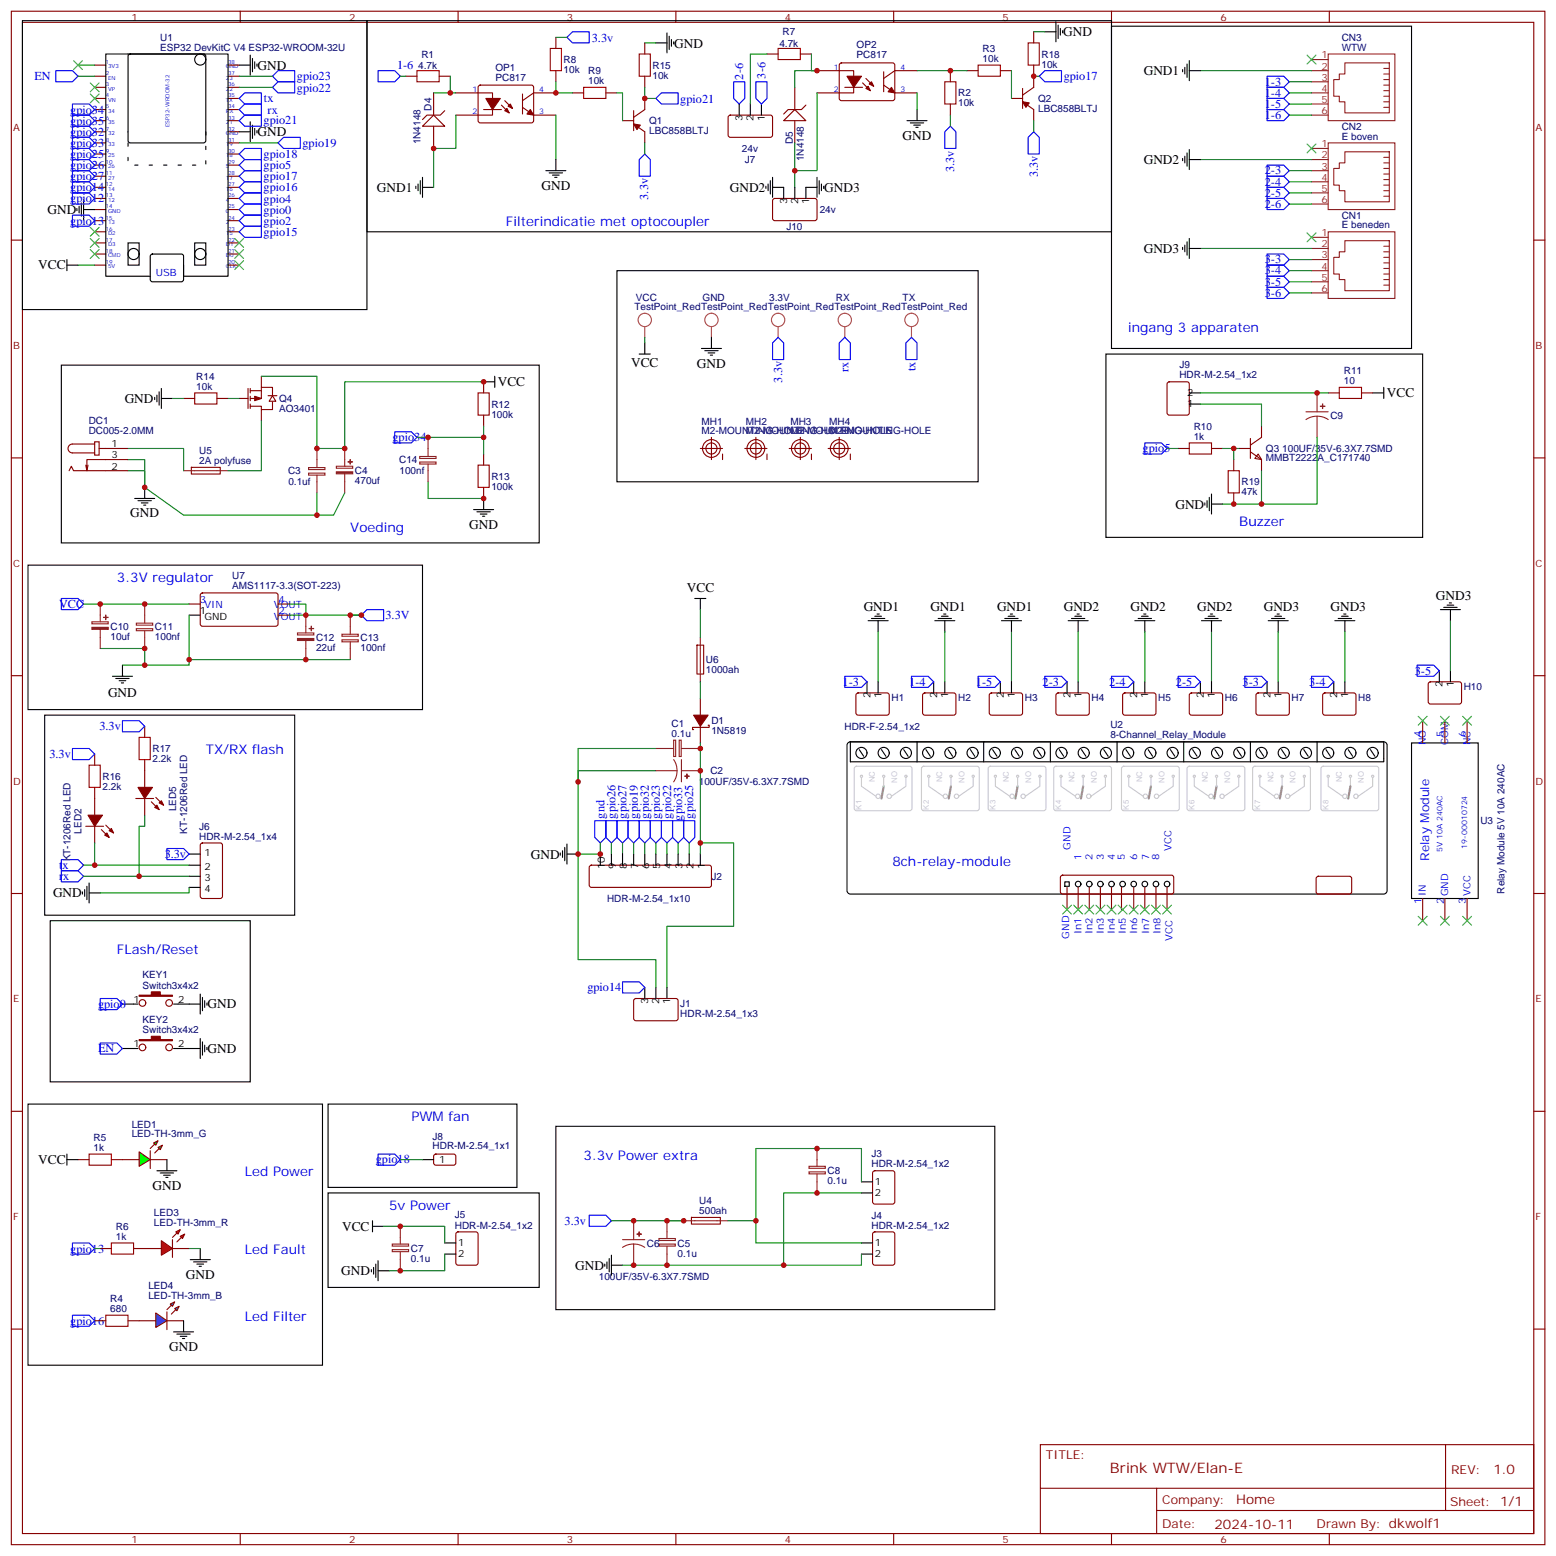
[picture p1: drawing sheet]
<svg xmlns="http://www.w3.org/2000/svg" width="494mm" height="494mm" viewBox="0 0 494 494" stroke-linecap="round" stroke-linejoin="round" font-family="sans-serif">
<defs><g id="words">
<text font-size="4.6" fill="#800" x="352.4" y="467.7">Brink WTW/Elan-E</text>
<g font-size="4.2">
<text x="337.5" y="11.6">GND</text>
<text x="214" y="15.1">GND</text>
<text x="81.7" y="22.2">GND</text>
<text x="363.1" y="23.8">GND1</text>
<text x="81.7" y="43.3">GND</text>
<text x="286.5" y="44.4">GND</text>
<text x="363.1" y="52.1">GND2</text>
<text x="119.7" y="61">GND1</text>
<text x="171.9" y="60.3">GND</text>
<text x="231.7" y="61">GND2</text>
<text x="261.7" y="61">GND3</text>
<text x="15.1" y="68">GND</text>
<text x="363.1" y="80.3">GND3</text>
<text x="12.2" y="85.6">VCC</text>
<text x="200.3" y="116.4">VCC</text>
<text x="221.3" y="116.7">GND</text>
<text x="158" y="122.6">VCC</text>
<text x="39.6" y="128">GND</text>
<text x="440.3" y="126.2">VCC</text>
<text x="373.1" y="161.5">GND</text>
<text x="41.3" y="164.3">GND</text>
<text x="148.9" y="167.9">GND</text>
<text x="218.1" y="187.9">VCC</text>
<text x="455.9" y="190.4">GND3</text>
<text x="274.2" y="193.9">GND1</text>
<text x="295.3" y="193.9">GND1</text>
<text x="316.5" y="193.9">GND1</text>
<text x="337.7" y="193.9">GND2</text>
<text x="358.8" y="193.9">GND2</text>
<text x="380" y="193.9">GND2</text>
<text x="401.2" y="193.9">GND3</text>
<text x="422.3" y="193.9">GND3</text>
<text x="34.3" y="221.4">GND</text>
<text x="168.5" y="272.6">GND</text>
<text x="16.8" y="284.9">GND</text>
<text x="65.9" y="320.2">GND</text>
<text x="65.9" y="334.3">GND</text>
<text x="12.2" y="369.5">VCC</text>
<text x="48.4" y="377.8">GND</text>
<text x="108.6" y="390.8">VCC</text>
<text x="59" y="406">GND</text>
<text x="108.3" y="404.8">GND</text>
<text x="182.6" y="403.1">GND</text>
<text x="53.7" y="428.9">GND</text>
</g>
<g font-size="4.2" fill="#00f">
<text x="160.6" y="71.8">Filterindicatie met optocoupler</text>
<text x="358.1" y="105.3">ingang 3 apparaten</text>
<text x="393.4" y="167.1">Buzzer</text>
<text x="111.2" y="168.8">Voeding</text>
<text x="37.1" y="184.7">3.3V regulator</text>
<text x="65.3" y="239.4">TX/RX flash</text>
<text x="283.3" y="274.9">8ch-relay-module</text>
<text x="37.1" y="302.9">FLash/Reset</text>
<text x="130.6" y="355.8">PWM fan</text>
<text x="185.3" y="368.2">3.3v Power extra</text>
<text x="77.7" y="373.5">Led Power</text>
<text x="123.5" y="384">5v Power</text>
<text x="77.7" y="398.1">Led Fault</text>
<text x="77.7" y="419.3">Led Filter</text>
</g>
<g font-size="4.2" fill="#800">
<text x="474.1" y="467.9">1.0</text>
<text x="392.4" y="477.5">Home</text>
<text x="385.5" y="485.3">2024-10-11</text>
</g>
<g font-size="3.9" fill="#00f">
<text x="187.9" y="13.2">3.3v</text>
<text x="126.1" y="21.9">1-6</text>
<text x="10.9" y="25.5">EN</text>
<text x="94.3" y="25.4">gpio23</text>
<text x="94.3" y="29.1">gpio22</text>
<text x="235.9" y="25.3" transform="rotate(-90 235.9 25.3)">2-6</text>
<text x="243" y="24.9" transform="rotate(-90 243 24.9)">3-6</text>
<text x="337.7" y="25.5">gpio17</text>
<text x="401.5" y="27.2">1-3</text>
<text x="83.8" y="32.5">tx</text>
<text x="216" y="32.6">gpio21</text>
<text x="401.5" y="30.7">1-4</text>
<text x="401.5" y="34.2">1-5</text>
<text x="22.3" y="39.6">gpio35</text>
<text x="22.3" y="36">gpio34</text>
<text x="83.7" y="39.5">gpio21</text>
<text x="85" y="36.1">rx</text>
<text x="401.5" y="37.8">1-6</text>
<text x="22.3" y="43.1">gpio32</text>
<text x="22.3" y="46.6">gpio33</text>
<text x="96" y="46.6">gpio19</text>
<text x="22.3" y="53.7">gpio26</text>
<text x="22.3" y="50.2">gpio25</text>
<text x="83.7" y="50.1">gpio18</text>
<text x="83.7" y="53.6">gpio5</text>
<text x="22.3" y="57.2">gpio27</text>
<text x="83.7" y="57.1">gpio17</text>
<text x="302.9" y="54.7" transform="rotate(-90 302.9 54.7)">3.3v</text>
<text x="329.4" y="56.2" transform="rotate(-90 329.4 56.2)">3.3v</text>
<text x="401.5" y="55.4">2-3</text>
<text x="401.5" y="58.9">2-4</text>
<text x="22.3" y="60.7">gpio14</text>
<text x="22.3" y="64.3">gpio12</text>
<text x="83.7" y="60.7">gpio16</text>
<text x="83.7" y="64.4">gpio4</text>
<text x="205.8" y="63.4" transform="rotate(-90 205.8 63.4)">3.3v</text>
<text x="401.5" y="62.5">2-5</text>
<text x="401.5" y="66">2-6</text>
<text x="22.3" y="71.3">gpio13</text>
<text x="83.7" y="67.9">gpio0</text>
<text x="83.7" y="71.4">gpio2</text>
<text x="83.7" y="74.9">gpio15</text>
<text x="401.5" y="83.6">3-3</text>
<text x="401.5" y="87.1">3-4</text>
<text x="401.5" y="90.7">3-5</text>
<text x="401.5" y="94.2">3-6</text>
<text x="269.3" y="118" transform="rotate(-90 269.3 118)">rx</text>
<text x="290.6" y="117.8" transform="rotate(-90 290.6 117.8)">tx</text>
<text x="248.3" y="121.5" transform="rotate(-90 248.3 121.5)">3.3v</text>
<text x="124.6" y="140.1">gpio34</text>
<text x="362.7" y="143.6">gpio5</text>
<text x="18.8" y="193">VCC</text>
<text x="122.4" y="196.6">3.3V</text>
<text x="449.2" y="214.2">3-5</text>
<text x="267.5" y="217.7">1-3</text>
<text x="288.6" y="217.7">1-4</text>
<text x="309.8" y="217.7">1-5</text>
<text x="331" y="217.7">2-3</text>
<text x="352.1" y="217.7">2-4</text>
<text x="373.3" y="217.7">2-5</text>
<text x="394.5" y="217.7">3-3</text>
<text x="415.6" y="217.7">3-4</text>
<text x="31.6" y="231.8">3.3v</text>
<text x="15.7" y="240.6">3.3v</text>
<text x="191.9" y="259.9" transform="rotate(-90 191.9 259.9)">gnd</text>
<text x="195.4" y="259.9" transform="rotate(-90 195.4 259.9)">gpio26</text>
<text x="198.9" y="259.9" transform="rotate(-90 198.9 259.9)">gpio27</text>
<text x="202.5" y="259.9" transform="rotate(-90 202.5 259.9)">gpio19</text>
<text x="206" y="259.9" transform="rotate(-90 206 259.9)">gpio32</text>
<text x="209.5" y="259.9" transform="rotate(-90 209.5 259.9)">gpio23</text>
<text x="213" y="259.9" transform="rotate(-90 213 259.9)">gpio22</text>
<text x="216.5" y="260.5" transform="rotate(-90 216.5 260.5)">gpio33</text>
<text x="220.1" y="259.9" transform="rotate(-90 220.1 259.9)">gpio25</text>
<text x="18.8" y="275.9">tx</text>
<text x="52.3" y="272.4">3.3v</text>
<text x="453.7" y="273.3" transform="rotate(-90 453.7 273.3)">Relay Module</text>
<text x="18.8" y="279.5">rx</text>
<text x="186.5" y="314.7">gpio14</text>
<text x="31.1" y="320">gpio0</text>
<text x="31.1" y="334.1">EN</text>
<text x="119.3" y="369.4">gpio18</text>
<text x="179.2" y="388.8">3.3v</text>
<text x="22.3" y="397.7">gpio13</text>
<text x="22.3" y="420.5">gpio16</text>
</g>
<g font-size="3.9" fill="#800">
<text x="332" y="463.2">TITLE:</text>
<text x="460.7" y="467.9">REV:</text>
<text x="368.9" y="477.4">Company:</text>
<text x="460.3" y="478">Sheet: 1/1</text>
<text x="368.9" y="485.1">Date:</text>
<text x="418" y="485.2">Drawn By: dkwolf1</text>
</g>
<g font-size="3.2" fill="#800">
<text x="41.7" y="6.6">1</text>
<text x="110.8" y="6.6">2</text>
<text x="180" y="6.6">3</text>
<text x="249.1" y="6.6">4</text>
<text x="318.3" y="6.6">5</text>
<text x="387.4" y="6.6">6</text>
<text x="4.1" y="41.7">A</text>
<text x="487.4" y="41.7">A</text>
<text x="4.1" y="110.8">B</text>
<text x="487.4" y="110.8">B</text>
<text x="4.1" y="180">C</text>
<text x="487.4" y="180">C</text>
<text x="4.1" y="249.1">D</text>
<text x="487.4" y="249.1">D</text>
<text x="4.1" y="318.2">E</text>
<text x="487.4" y="318.2">E</text>
<text x="4.1" y="387.4">F</text>
<text x="487.4" y="387.4">F</text>
<text x="41.7" y="489.9">1</text>
<text x="110.8" y="489.9">2</text>
<text x="180" y="489.9">3</text>
<text x="249.1" y="489.9">4</text>
<text x="318.3" y="489.9">5</text>
<text x="387.4" y="489.9">6</text>
</g>
<g font-size="3.2" fill="#000080">
<text x="248.4" y="11.2">R7</text>
<text x="50.9" y="16.1">ESP32 DevKitC V4 ESP32-WROOM-32U</text>
<text x="50.9" y="12.9">U1</text>
<text x="247.4" y="14.8">4.7k</text>
<text x="271.9" y="15.4">OP2</text>
<text x="311.9" y="16.4">R3</text>
<text x="425.9" y="16.1">WTW</text>
<text x="425.9" y="13">CN3</text>
<text x="132.8" y="21.8">4.7k</text>
<text x="133.8" y="18.3">R1</text>
<text x="157.3" y="22.4">OP1</text>
<text x="178.9" y="23.3">10k</text>
<text x="178.9" y="20.1">R8</text>
<text x="186.7" y="23.5">R9</text>
<text x="207.2" y="21.8">R15</text>
<text x="271.9" y="18.6">PC817</text>
<text x="311.9" y="19.6">10k</text>
<text x="330.6" y="21.4">10k</text>
<text x="330.6" y="18.3">R18</text>
<text x="157.3" y="25.6">PC817</text>
<text x="186.7" y="26.7">10k</text>
<text x="207.2" y="25">10k</text>
<text x="137" y="35.1" transform="rotate(-90 137 35.1)">D4</text>
<text x="304.2" y="33.8">10k</text>
<text x="304.2" y="30.6">R2</text>
<text x="329.6" y="35.6">LBC858BLTJ</text>
<text x="329.6" y="32.4">Q2</text>
<text x="206.1" y="39.5">Q1</text>
<text x="425.9" y="41.2">CN2</text>
<text x="133.5" y="45.8" transform="rotate(-90 133.5 45.8)">1N4148</text>
<text x="206.1" y="42.7">LBC858BLTJ</text>
<text x="251.7" y="45.7" transform="rotate(-90 251.7 45.7)">D5</text>
<text x="425.9" y="44.3">E boven</text>
<text x="235.5" y="48.3">24v</text>
<text x="236.5" y="51.8">J7</text>
<text x="255.2" y="51.1" transform="rotate(-90 255.2 51.1)">1N4148</text>
<text x="260.2" y="67.7">24v</text>
<text x="425.9" y="69.5">CN1</text>
<text x="249.7" y="73">J10</text>
<text x="425.9" y="72.5">E beneden</text>
<text x="201.9" y="95.5">VCC</text>
<text x="223" y="95.5">GND</text>
<text x="244.2" y="95.5">3.3V</text>
<text x="265.4" y="95.5">RX</text>
<text x="286.5" y="95.5">TX</text>
<text x="201.4" y="98.4">TestPoint_RedTestPoint_RedTestPoint_RedTestPoint_RedTestPoint_Red</text>
<text x="374.4" y="116.9">J9</text>
<text x="426.6" y="118.7">R11</text>
<text x="62.3" y="123.7">10k</text>
<text x="62.3" y="120.5">R14</text>
<text x="374.4" y="120.2">HDR-M-2.54_1x2</text>
<text x="426.6" y="121.9">10</text>
<text x="88.6" y="130.8">AO3401</text>
<text x="88.6" y="127.7">Q4</text>
<text x="156" y="129.4">R12</text>
<text x="28.2" y="137.7">DC005-2.0MM</text>
<text x="28.2" y="134.5">DC1</text>
<text x="156" y="132.6">100k</text>
<text x="222.7" y="137.8">M2-MOUNTING-HOLE</text>
<text x="222.7" y="134.9">MH1</text>
<text x="236.8" y="137.8">M2-MOUNTING-HOLE</text>
<text x="236.8" y="134.9">MH2</text>
<text x="250.9" y="137.8">M2-MOUNTING-HOLE</text>
<text x="250.9" y="134.9">MH3</text>
<text x="263.3" y="137.8">M2-MOUNTING-HOLE</text>
<text x="263.3" y="134.9">MH4</text>
<text x="379" y="136.4">R10</text>
<text x="422.3" y="132.9">C9</text>
<text x="379" y="139.6">1k</text>
<text x="401.9" y="143.6">Q3</text>
<text x="407.1" y="143.5">100UF/35V-6.3X7.7SMD</text>
<text x="63.2" y="147.3">2A polyfuse</text>
<text x="63.2" y="144.1">U5</text>
<text x="126.7" y="147">C14</text>
<text x="401.9" y="146.5">MMBT2222A_C171740</text>
<text x="91.5" y="150.6">C3</text>
<text x="91.6" y="154.1">0.1uf</text>
<text x="112.7" y="153.8">470uf</text>
<text x="112.7" y="150.6">C4</text>
<text x="126.8" y="150.6">100nf</text>
<text x="156" y="155.6">100k</text>
<text x="156" y="152.3">R13</text>
<text x="394.1" y="154.1">R19</text>
<text x="394.1" y="157.3">47k</text>
<text x="73.7" y="183.9">U7</text>
<text x="73.7" y="187">AMS1117-3.3(SOT-223)</text>
<text x="35.1" y="203.2">10uf</text>
<text x="35.1" y="200">C10</text>
<text x="49.2" y="203.1">100nf</text>
<text x="49.2" y="200">C11</text>
<text x="100.3" y="203.5">C12</text>
<text x="114.4" y="203.5">C13</text>
<text x="100.3" y="206.7">22uf</text>
<text x="114.4" y="206.7">100nf</text>
<text x="224.1" y="213.7">1000ah</text>
<text x="224.1" y="210.6">U6</text>
<text x="464.7" y="219">H10</text>
<text x="283" y="222.5">H1</text>
<text x="304.2" y="222.5">H2</text>
<text x="325.3" y="222.5">H3</text>
<text x="346.5" y="222.5">H4</text>
<text x="367.7" y="222.5">H5</text>
<text x="388.8" y="222.5">H6</text>
<text x="410" y="222.5">H7</text>
<text x="431.2" y="222.5">H8</text>
<text x="213.2" y="233.9">0.1u</text>
<text x="213.2" y="230.8">C1</text>
<text x="225.8" y="233.1">1N5819</text>
<text x="225.8" y="230">D1</text>
<text x="268.1" y="231.6">HDR-F-2.54_1x2</text>
<text x="352.5" y="231.3">U2</text>
<text x="48.4" y="238.8">R17</text>
<text x="352.5" y="234.5">8-Channel_Relay_Module</text>
<text x="48.4" y="242">2.2k</text>
<text x="225.5" y="245.8">C2</text>
<text x="32.5" y="250.8">2.2k</text>
<text x="32.5" y="247.6">R16</text>
<text x="221.8" y="249.4">100UF/35V-6.3X7.7SMD</text>
<text x="55.9" y="257.6" transform="rotate(-90 55.9 257.6)">LED5</text>
<text x="63.2" y="263.4">J6</text>
<text x="470" y="261.7">U3</text>
<text x="25.9" y="264.7" transform="rotate(-90 25.9 264.7)">LED2</text>
<text x="59.4" y="264.6" transform="rotate(-90 59.4 264.6)">KT-1206Red LED</text>
<text x="63.2" y="266.6">HDR-M-2.54_1x4</text>
<text x="22.4" y="273.5" transform="rotate(-90 22.4 273.5)">KT-1206Red LED</text>
<text x="225.9" y="279.4">J2</text>
<text x="192.7" y="286.5">HDR-M-2.54_1x10</text>
<text x="477.6" y="283.7" transform="rotate(-90 477.6 283.7)">Relay Module 5V 10A 240AC</text>
<text x="45.3" y="310.6">KEY1</text>
<text x="45.3" y="313.8">Switch3x4x2</text>
<text x="216" y="322.8">HDR-M-2.54_1x3</text>
<text x="216" y="319.5">J1</text>
<text x="45.3" y="327.9">Switch3x4x2</text>
<text x="45.3" y="324.7">KEY2</text>
<text x="41.8" y="358">LED1</text>
<text x="29.7" y="365.3">1k</text>
<text x="29.7" y="362.2">R5</text>
<text x="41.8" y="361.1">LED-TH-3mm_G</text>
<text x="137.3" y="364.9">HDR-M-2.54_1x1</text>
<text x="137.3" y="361.8">J8</text>
<text x="276.7" y="370.6">HDR-M-2.54_1x2</text>
<text x="276.7" y="367.5">J3</text>
<text x="262.7" y="376">0.1u</text>
<text x="262.7" y="372.9">C8</text>
<text x="222" y="382.3">U4</text>
<text x="48.9" y="389.3">LED-TH-3mm_R</text>
<text x="48.9" y="386.2">LED3</text>
<text x="144.4" y="386.8">J5</text>
<text x="222" y="385.4">500ah</text>
<text x="276.7" y="386.9">J4</text>
<text x="36.8" y="393.6">1k</text>
<text x="36.8" y="390.4">R6</text>
<text x="144.4" y="390">HDR-M-2.54_1x2</text>
<text x="205.4" y="395.8">C6</text>
<text x="215.1" y="395.8">C5</text>
<text x="276.7" y="390">HDR-M-2.54_1x2</text>
<text x="130.4" y="400.7">0.1u</text>
<text x="130.4" y="397.5">C7</text>
<text x="215.1" y="398.9">0.1u</text>
<text x="190.1" y="406.3">100UF/35V-6.3X7.7SMD</text>
<text x="35" y="413.3">R4</text>
<text x="47.1" y="412.3">LED-TH-3mm_B</text>
<text x="47.1" y="409.1">LED4</text>
<text x="35" y="416.5">680</text>
</g>
<g font-size="3.2" fill="#8d2323">
<text x="419.5" y="18.6">1</text>
<text x="419.5" y="22.1">2</text>
<text x="419.5" y="25.6">3</text>
<text x="419.5" y="29.1">4</text>
<text x="419.5" y="32.7">5</text>
<text x="419.5" y="36.2">6</text>
<text x="419.5" y="46.8">1</text>
<text x="419.5" y="50.3">2</text>
<text x="419.5" y="53.8">3</text>
<text x="419.5" y="57.4">4</text>
<text x="419.5" y="60.9">5</text>
<text x="419.5" y="64.4">6</text>
<text x="419.5" y="75">1</text>
<text x="419.5" y="78.5">2</text>
<text x="419.5" y="82.1">3</text>
<text x="419.5" y="85.6">4</text>
<text x="419.5" y="89.1">5</text>
<text x="419.5" y="92.6">6</text>
</g>
<g font-size="3.2">
<text x="235.7" y="38.3" transform="rotate(-90 235.7 38.3)">3</text>
<text x="239.3" y="38.3" transform="rotate(-90 239.3 38.3)">2</text>
<text x="242.8" y="38.3" transform="rotate(-90 242.8 38.3)">1</text>
<text x="249.8" y="64.8" transform="rotate(-90 249.8 64.8)">3</text>
<text x="253.4" y="64.8" transform="rotate(-90 253.4 64.8)">2</text>
<text x="256.9" y="64.8" transform="rotate(-90 256.9 64.8)">1</text>
<text x="376.8" y="125.8">2</text>
<text x="376.8" y="129.3">1</text>
<text x="35.3" y="142">1</text>
<text x="35.3" y="145.6">3</text>
<text x="35.3" y="149.1">2</text>
<text x="63.4" y="194.9">1</text>
<text x="64.9" y="196.7">GND</text>
<text x="276.3" y="221.8" transform="rotate(-90 276.3 221.8)">2</text>
<text x="279.8" y="221.8" transform="rotate(-90 279.8 221.8)">1</text>
<text x="297.5" y="221.8" transform="rotate(-90 297.5 221.8)">2</text>
<text x="301" y="221.8" transform="rotate(-90 301 221.8)">1</text>
<text x="318.6" y="221.8" transform="rotate(-90 318.6 221.8)">2</text>
<text x="322.2" y="221.8" transform="rotate(-90 322.2 221.8)">1</text>
<text x="339.8" y="221.8" transform="rotate(-90 339.8 221.8)">2</text>
<text x="343.3" y="221.8" transform="rotate(-90 343.3 221.8)">1</text>
<text x="361" y="221.8" transform="rotate(-90 361 221.8)">2</text>
<text x="364.5" y="221.8" transform="rotate(-90 364.5 221.8)">1</text>
<text x="382.1" y="221.8" transform="rotate(-90 382.1 221.8)">2</text>
<text x="385.7" y="221.8" transform="rotate(-90 385.7 221.8)">1</text>
<text x="403.3" y="221.8" transform="rotate(-90 403.3 221.8)">2</text>
<text x="406.8" y="221.8" transform="rotate(-90 406.8 221.8)">1</text>
<text x="424.5" y="221.8" transform="rotate(-90 424.5 221.8)">2</text>
<text x="428" y="221.8" transform="rotate(-90 428 221.8)">1</text>
<text x="458" y="218.2" transform="rotate(-90 458 218.2)">2</text>
<text x="461.5" y="218.2" transform="rotate(-90 461.5 218.2)">1</text>
<text x="64.9" y="271.9">1</text>
<text x="192" y="276" transform="rotate(-90 192 276)">10</text>
<text x="195.5" y="276" transform="rotate(-90 195.5 276)">9</text>
<text x="199" y="276" transform="rotate(-90 199 276)">8</text>
<text x="202.6" y="276" transform="rotate(-90 202.6 276)">7</text>
<text x="206.1" y="276" transform="rotate(-90 206.1 276)">6</text>
<text x="209.6" y="276" transform="rotate(-90 209.6 276)">5</text>
<text x="213.1" y="276" transform="rotate(-90 213.1 276)">4</text>
<text x="216.7" y="276" transform="rotate(-90 216.7 276)">3</text>
<text x="220.2" y="276" transform="rotate(-90 220.2 276)">2</text>
<text x="223.7" y="276" transform="rotate(-90 223.7 276)">1</text>
<text x="64.9" y="276.1">2</text>
<text x="64.9" y="279.6">3</text>
<text x="64.9" y="283.1">4</text>
<text x="42.4" y="318.4">1</text>
<text x="56.5" y="318.4">2</text>
<text x="205.7" y="318.8" transform="rotate(-90 205.7 318.8)">3</text>
<text x="209.3" y="318.8" transform="rotate(-90 209.3 318.8)">2</text>
<text x="212.8" y="318.8" transform="rotate(-90 212.8 318.8)">1</text>
<text x="42.4" y="332.5">1</text>
<text x="56.5" y="332.5">2</text>
<text x="139.4" y="369.2">1</text>
<text x="277.7" y="376.3">1</text>
<text x="277.7" y="379.8">2</text>
<text x="145.4" y="395.7">1</text>
<text x="277.7" y="395.7">1</text>
<text x="145.4" y="399.2">2</text>
<text x="277.7" y="399.2">2</text>
</g>
<g font-size="3.2" fill="#00f">
<text x="49.5" y="87.6">USB</text>
<text x="63.4" y="191.4">3</text>
<text x="88.4" y="191.4">4</text>
<text x="64.9" y="193.2">VIN</text>
<text x="87" y="193.2">VOUT</text>
<text x="87" y="196.7">VOUT</text>
<text x="88.4" y="194.9">2</text>
<text x="451.3" y="234.1" transform="rotate(-90 451.3 234.1)">4</text>
<text x="452.7" y="236.6" transform="rotate(-90 452.7 236.6)">NO</text>
<text x="458.3" y="234.1" transform="rotate(-90 458.3 234.1)">5</text>
<text x="459.7" y="236.6" transform="rotate(-90 459.7 236.6)">COM</text>
<text x="465.4" y="234.1" transform="rotate(-90 465.4 234.1)">6</text>
<text x="466.8" y="236.6" transform="rotate(-90 466.8 236.6)">NC</text>
<text x="339.8" y="269.7" transform="rotate(-90 339.8 269.7)">GND</text>
<text x="343.3" y="272.9" transform="rotate(-90 343.3 272.9)">1</text>
<text x="346.9" y="272.9" transform="rotate(-90 346.9 272.9)">2</text>
<text x="350.4" y="272.9" transform="rotate(-90 350.4 272.9)">3</text>
<text x="353.9" y="272.9" transform="rotate(-90 353.9 272.9)">4</text>
<text x="357.1" y="272.9" transform="rotate(-90 357.1 272.9)">5</text>
<text x="361" y="272.9" transform="rotate(-90 361 272.9)">6</text>
<text x="364.8" y="272.9" transform="rotate(-90 364.8 272.9)">7</text>
<text x="368" y="272.9" transform="rotate(-90 368 272.9)">8</text>
<text x="371.9" y="270.1" transform="rotate(-90 371.9 270.1)">VCC</text>
<text x="451.3" y="287" transform="rotate(-90 451.3 287)">1</text>
<text x="452.7" y="284.6" transform="rotate(-90 452.7 284.6)">IN</text>
<text x="458.3" y="287" transform="rotate(-90 458.3 287)">2</text>
<text x="459.7" y="284.6" transform="rotate(-90 459.7 284.6)">GND</text>
<text x="465.4" y="287" transform="rotate(-90 465.4 287)">3</text>
<text x="466.8" y="284.6" transform="rotate(-90 466.8 284.6)">VCC</text>
<text x="339.4" y="298" transform="rotate(-90 339.4 298)">GND</text>
<text x="343.3" y="296.5" transform="rotate(-90 343.3 296.5)">In1</text>
<text x="346.9" y="296.5" transform="rotate(-90 346.9 296.5)">In2</text>
<text x="350.4" y="296.5" transform="rotate(-90 350.4 296.5)">In3</text>
<text x="353.9" y="296.5" transform="rotate(-90 353.9 296.5)">In4</text>
<text x="357.4" y="296.5" transform="rotate(-90 357.4 296.5)">In5</text>
<text x="361" y="296.5" transform="rotate(-90 361 296.5)">In6</text>
<text x="364.8" y="296.5" transform="rotate(-90 364.8 296.5)">In7</text>
<text x="368.4" y="296.5" transform="rotate(-90 368.4 296.5)">In8</text>
<text x="372.3" y="298.7" transform="rotate(-90 372.3 298.7)">VCC</text>
</g>
<g font-size="2.5" fill="#00f">
<text x="264.7" y="22.1">1</text>
<text x="285.8" y="22.1">4</text>
<text x="150" y="29.1">1</text>
<text x="171.2" y="29.1">4</text>
<text x="264.7" y="29.1">2</text>
<text x="285.8" y="29.1">3</text>
<text x="150" y="36.2">2</text>
<text x="171.2" y="36.2">3</text>
<text x="465.7" y="269.4" transform="rotate(-90 465.7 269.4)">19-00010724</text>
<text x="457.9" y="270.4" transform="rotate(-90 457.9 270.4)">5V 10A 240AC</text>
</g>
<g font-size="2.5" fill="#ccc">
<text x="277.8" y="248.4" transform="rotate(-90 277.8 248.4)">NC</text>
<text x="284.8" y="248.6" transform="rotate(-90 284.8 248.6)">NO</text>
<text x="299.1" y="248.4" transform="rotate(-90 299.1 248.4)">NC</text>
<text x="306.2" y="248.6" transform="rotate(-90 306.2 248.6)">NO</text>
<text x="320.3" y="248.4" transform="rotate(-90 320.3 248.4)">NC</text>
<text x="327.3" y="248.6" transform="rotate(-90 327.3 248.6)">NO</text>
<text x="341.1" y="248.4" transform="rotate(-90 341.1 248.4)">NC</text>
<text x="348.2" y="248.6" transform="rotate(-90 348.2 248.6)">NO</text>
<text x="362.6" y="248.4" transform="rotate(-90 362.6 248.4)">NC</text>
<text x="369.7" y="248.6" transform="rotate(-90 369.7 248.6)">NO</text>
<text x="383.4" y="248.4" transform="rotate(-90 383.4 248.4)">NC</text>
<text x="390.5" y="248.6" transform="rotate(-90 390.5 248.6)">NO</text>
<text x="404.3" y="248.4" transform="rotate(-90 404.3 248.4)">NC</text>
<text x="411.3" y="248.6" transform="rotate(-90 411.3 248.6)">NO</text>
<text x="425.9" y="248.4" transform="rotate(-90 425.9 248.4)">NC</text>
<text x="433" y="248.6" transform="rotate(-90 433 248.6)">NO</text>
<text x="273.5" y="257" transform="rotate(-90 273.5 257)">K1</text>
<text x="294.9" y="257" transform="rotate(-90 294.9 257)">K2</text>
<text x="316.1" y="257" transform="rotate(-90 316.1 257)">K3</text>
<text x="336.9" y="257" transform="rotate(-90 336.9 257)">K4</text>
<text x="358.4" y="257" transform="rotate(-90 358.4 257)">K5</text>
<text x="379.2" y="257" transform="rotate(-90 379.2 257)">K6</text>
<text x="400" y="257" transform="rotate(-90 400 257)">K7</text>
<text x="421.7" y="257" transform="rotate(-90 421.7 257)">K8</text>
</g>
<g font-size="1.8" fill="#00f">
<text x="33.6" y="20.3">1</text>
<text x="33.6" y="23.8">2</text>
<text x="34.3" y="21.7">3V3</text>
<text x="71.7" y="21.7">GND</text>
<text x="72.4" y="23.8">37</text>
<text x="72.4" y="20.3">38</text>
<text x="33.6" y="27.4">3</text>
<text x="34.3" y="25.3">EN</text>
<text x="34.3" y="28.8">VP</text>
<text x="71.7" y="28.8">22</text>
<text x="71.7" y="25.3">23</text>
<text x="72.4" y="27.4">36</text>
<text x="33.6" y="30.9">4</text>
<text x="33.6" y="34.4">5</text>
<text x="34.3" y="32.3">VN</text>
<text x="34.3" y="35.8">34</text>
<text x="71.7" y="35.8">RX</text>
<text x="71.7" y="32.3">TX</text>
<text x="72.4" y="34.4">34</text>
<text x="72.4" y="30.9">35</text>
<text x="33.6" y="38">6</text>
<text x="33.6" y="41.5">7</text>
<text x="34.3" y="39.4">35</text>
<text x="53.8" y="40.4" transform="rotate(-90 53.8 40.4)">ESP32-WROOM-32</text>
<text x="71.7" y="39.4">21</text>
<text x="72.4" y="41.5">32</text>
<text x="72.4" y="38">33</text>
<text x="33.6" y="45">8</text>
<text x="34.3" y="42.9">32</text>
<text x="34.3" y="46.4">33</text>
<text x="71.7" y="46.4">19</text>
<text x="71.7" y="42.9">GND</text>
<text x="72.4" y="45">31</text>
<text x="33.6" y="48.5">9</text>
<text x="33.6" y="52.1">10</text>
<text x="34.3" y="50">25</text>
<text x="34.3" y="53.5">26</text>
<text x="71.7" y="53.5">5</text>
<text x="71.7" y="50">18</text>
<text x="72.4" y="52.1">29</text>
<text x="72.4" y="48.5">30</text>
<text x="33.6" y="55.6">11</text>
<text x="33.6" y="59.1">12</text>
<text x="34.3" y="57">27</text>
<text x="71.7" y="57">17</text>
<text x="72.4" y="59.1">27</text>
<text x="72.4" y="55.6">28</text>
<text x="33.6" y="62.7">13</text>
<text x="34.3" y="60.5">14</text>
<text x="34.3" y="64.1">12</text>
<text x="71.7" y="64.1">4</text>
<text x="71.7" y="60.5">16</text>
<text x="72.4" y="62.7">26</text>
<text x="33.6" y="66.2">14</text>
<text x="33.6" y="69.7">15</text>
<text x="34.3" y="67.6">GND</text>
<text x="34.3" y="71.1">13</text>
<text x="71.7" y="71.1">2</text>
<text x="71.7" y="67.6">0</text>
<text x="72.4" y="69.7">24</text>
<text x="72.4" y="66.2">25</text>
<text x="33.6" y="73.2">16</text>
<text x="33.6" y="76.8">17</text>
<text x="34.3" y="74.6">D2</text>
<text x="71.7" y="74.6">15</text>
<text x="72.4" y="76.8">22</text>
<text x="72.4" y="73.2">23</text>
<text x="33.6" y="80.3">18</text>
<text x="33.6" y="83.8">19</text>
<text x="34.3" y="78.2">D3</text>
<text x="34.3" y="81.7">CMD</text>
<text x="71.7" y="81.7">D0</text>
<text x="71.7" y="78.2">D1</text>
<text x="72.4" y="83.8">20</text>
<text x="72.4" y="80.3">21</text>
<text x="34.3" y="85.2">5V</text>
<text x="71.7" y="85.2">CLK</text>
</g>
</g></defs>
<g fill="none" stroke="#870000" stroke-width=".35">
<path d="M3.6 3.6h486.8v486.8h-486.8zM7.1 7.1h479.8v479.8h-479.8zM76.3 3.6v3.5M145.4 3.6v3.5M214.6 3.6v3.5M283.7 3.6v3.5M352.8 3.6v3.5M422 3.6v3.5M30.1 20.7h3.5M30.1 24.2h3.5M30.1 27.7h3.5M30.1 31.3h3.5"/>
<path d="M30.1 34.8h3.5M30.1 38.3h3.5M72.4 20.7h3.5M72.4 24.2h3.5M72.4 27.7h3.5M72.4 31.3h3.5M72.4 34.8h3.5M72.4 38.3h3.5M30.1 41.8h3.5M30.1 45.4h3.5M30.1 48.9h3.5M30.1 52.4h3.5"/>
<path d="M30.1 56h3.5M30.1 59.5h3.5M72.4 41.8h3.5M72.4 45.4h3.5M72.4 48.9h3.5M72.4 52.4h3.5M72.4 56h3.5M72.4 59.5h3.5M3.6 76.2h3.5M30.1 63h3.5M30.1 66.5h3.5M30.1 70.1h3.5"/>
<path d="M30.1 73.6h3.5M30.1 77.1h3.5M72.4 63h3.5M72.4 66.5h3.5M72.4 70.1h3.5M72.4 73.6h3.5M72.4 77.1h3.5M486.9 76.2h3.5M30.1 80.6h3.5M30.1 84.2h3.5M72.4 80.6h3.5M72.4 84.2h3.5"/>
<path d="M3.6 145.4h3.5M486.9 145.4h3.5M3.6 214.5h3.5M486.9 214.5h3.5M3.6 283.7h3.5M486.9 283.7h3.5M3.6 352.8h3.5M486.9 352.8h3.5M3.6 422h3.5M486.9 422h3.5M330.3 458.6h156.6v28.3h-156.6zM458.9 458.7v20.8"/>
<path d="M330.3 472.5h156.5M367.2 479.5h119.6M367.2 472.5v14.1M76.3 486.9v3.5M145.4 486.9v3.5M214.6 486.9v3.5M283.7 486.9v3.5M352.8 486.9v3.5M422 486.9v3.5"/>
</g>
<g fill="none" stroke="#000" stroke-width=".35">
<path d="M40.9 17.4l.4-.3h23.3l.5 .3 .2 .5v26.8l-.2 .5-.5 .2h-23.3l-.5-.3-.2-.4v-26.8zM79.4 17.5v6.3M80.2 18.6v4.2M80.9 19.6v2.1M352.8 8.3h95.3v102.3h-95.3zM377.5 19.3v6.3M75.9 20.7h3.5M79.4 38.7v6.3M80.2 39.7v4.3M81.6 20.3v.7M375.4 22.1v.7M376.1 21.4v2.1"/>
<path d="M376.8 20.3v4.3M377.5 22.4h3.6M75.9 41.8h3.5M80.9 40.8v2.1M81.6 41.5v.7M375.4 50.3v.7M376.1 49.6v2.1M376.8 48.5v4.3M377.5 47.5v6.3M377.5 50.7h3.6M24.4 66.2v.7M25.1 65.5v2.1"/>
<path d="M25.8 64.4v4.3M26.5 66.5h3.6M26.5 63.4v6.3M40.6 77.1h3.6v7.1h-3.6zM61.8 77.1h3.5v7.1h-3.5zM375.4 78.5v.7M376.1 77.8v2.1M376.8 76.8v4.2M377.5 75.7v6.4M377.5 78.9h3.6M47.9 80.9l.5-.3h9.2l.5 .3 .2 .5v7.4l-.3 .5-.4 .2h-9.2l-.5-.3-.2-.4v-7.4zM58.3 84.2v3.5h14.1v-70.6h-38.8v70.6h14.1"/>
<circle cx="63.6" cy="18.9" r="1.76"/>
<circle cx="42.4" cy="80.6" r="1.76"/>
<circle cx="63.6" cy="80.6" r="1.76"/>
</g>
<path d="M65.3 41.8v10.6h-24.7v-10.6" fill="none" stroke="#000" stroke-width=".35" stroke-dasharray="1.1 3.5"/>
<g fill="none" stroke="#8c2424" stroke-width=".35">
<path d="M416.3 18.9h5.3M421.6 17.1h21.2v21.2h-21.2zM426.9 20h14.1v15.8h-14.1v-3.5h-1.7v-1.7h-1.8v-5.3h1.8v-1.8h1.7zM416.3 22.4h5.3M416.3 26h5.3M416.3 29.5h5.3M416.3 33h5.3M416.3 36.5h5.3M439.3 21.7h1.7M439.3 23.5h1.7M439.3 25.3h1.7M439.3 27h1.7"/>
<path d="M439.3 28.8h1.7M439.3 30.6h1.7M439.3 32.3h1.7M439.3 34.1h1.7M416.3 47.1h5.3M416.3 50.7h5.3M416.3 54.2h5.3M416.3 57.7h5.3M421.6 45.4h21.2v21.1h-21.2zM426.9 48.2h14.1v15.9h-14.1v-3.6h-1.7v-1.7h-1.8v-5.3h1.8v-1.8h1.7zM439.3 50h1.7M439.3 51.7h1.7"/>
<path d="M439.3 53.5h1.7M439.3 55.2h1.7M439.3 57h1.7M439.3 58.8h1.7M416.3 75.4h5.3M416.3 78.9h5.3M416.3 61.2h5.3M416.3 64.8h5.3M421.6 73.6h21.2v21.2h-21.2zM426.9 76.4h14.1v15.9h-14.1v-3.5h-1.7v-1.8h-1.8v-5.3h1.8v-1.8h1.7zM439.3 78.2h1.7M439.3 79.9h1.7"/>
<path d="M439.3 60.5h1.7M439.3 62.3h1.7M416.3 82.4h5.3M416.3 85.9h5.3M416.3 89.5h5.3M416.3 93h5.3M439.3 81.7h1.7M439.3 83.5h1.7M439.3 85.2h1.7M439.3 87h1.7M439.3 88.8h1.7M439.3 90.5h1.7"/>
</g>
<g fill="none" stroke="#00f" stroke-width=".35">
<path d="M17.7 22.4h5.3l1.8 1.8-1.8 1.8h-5.3zM23 36.5h5.3l1.8 1.8-1.8 1.8h-5.3zM23 33h5.3l1.8 1.8-1.8 1.7h-5.3zM77.7 33h5.3v3.5h-5.3l-1.8-1.7zM77.7 29.5h5.3v3.5h-5.3l-1.8-1.7zM88.3 22.4h5.3v3.6h-5.3l-1.8-1.8zM88.3 26h5.3v3.5h-5.3l-1.8-1.8zM402.2 24.2h5.3l1.8 1.8-1.8 1.7h-5.3zM402.2 27.7h5.3l1.8 1.8-1.8 1.8h-5.3zM402.2 31.3h5.3l1.8 1.7-1.8 1.8h-5.3zM402.2 34.8h5.3l1.8 1.7-1.8 1.8h-5.3zM23 50.7h5.3l1.8 1.7-1.8 1.8h-5.3z"/>
<path d="M23 54.2h5.3l1.8 1.8-1.8 1.7h-5.3zM23 40.1h5.3l1.8 1.7-1.8 1.8h-5.3zM23 43.6h5.3l1.8 1.8-1.8 1.7h-5.3zM23 47.1h5.3l1.8 1.8-1.8 1.8h-5.3zM23 57.7h5.3l1.8 1.8-1.8 1.7h-5.3zM75.9 48.9l1.8-1.8h5.3v3.6h-5.3zM77.7 50.7h5.3v3.5h-5.3l-1.8-1.8zM77.7 54.2h5.3v3.5h-5.3l-1.8-1.7zM77.7 57.7h5.3v3.5h-5.3l-1.8-1.7zM88.3 45.4l1.7-1.8h5.3v3.5h-5.3zM402.2 52.4h5.3l1.8 1.8-1.8 1.8h-5.3zM402.2 56h5.3l1.8 1.7-1.8 1.8h-5.3z"/>
<path d="M402.2 59.5h5.3l1.8 1.7-1.8 1.8h-5.3zM75.9 70.1l1.8-1.8h5.3v3.5h-5.3zM75.9 73.6l1.8-1.8h5.3v3.6h-5.3zM77.7 61.2h5.3v3.6h-5.3l-1.8-1.8zM77.7 64.8h5.3v3.5h-5.3l-1.8-1.8zM402.2 63h5.3l1.8 1.8-1.8 1.7h-5.3zM402.2 80.6h5.3l1.8 1.8-1.8 1.8h-5.3zM402.2 84.2h5.3l1.8 1.7-1.8 1.8h-5.3zM402.2 87.7h5.3l1.8 1.8-1.8 1.7h-5.3zM402.2 91.2h5.3l1.8 1.8-1.8 1.8h-5.3z"/>
</g>
<g fill="none" stroke="#008700" stroke-width=".35">
<path d="M24.8 20.7h5.3M75.9 24.2h10.6M75.9 27.7h10.6M381.1 22.4h35.2M409.3 36.5h7M409.3 26h7M409.3 29.5h7M409.3 33h7M75.9 45.4h12.4M381.1 50.7h35.2M409.3 54.2h7M409.3 57.7h7"/>
<path d="M381.1 78.9h35.2M409.3 61.2h7M409.3 64.8h7M24.8 84.2h5.3M409.3 93h7M409.3 89.5h7M409.3 85.9h7M409.3 82.4h7"/>
</g>
<path d="M414.9 17.5l2.9 2.8M417.8 17.5l-2.9 2.8M414.9 45.7l2.9 2.8M417.8 45.7l-2.9 2.8M414.9 73.9l2.9 2.9M417.8 73.9l-2.9 2.9" fill="none" stroke="#3c3" stroke-width=".35"/>
<g fill="#f00" stroke="#870000" stroke-width=".35">
<path d="M51.2 393.9l3.6 2.5-3.6 2.1z"/>
<path d="M54.8 393.6v5.6z"/>
</g>
<g fill="#870000" stroke="#870000" stroke-width=".35">
<path d="M56.2 391.4l-1.4 1.5z"/>
<path d="M56.2 394.3l1.4-1.4z"/>
</g>
<g fill="#f00" stroke="#870000" stroke-width=".35">
<path d="M55.8 391.1l1.4-.7-.7 1.4z"/>
<path d="M57.2 392.5l1.4-.7-.7 1.4z"/>
</g>
<path d="M45.9 396.4h5.3M54.8 396.4h5.2M44.2 419.3h5.3M53 419.3h5.3" fill="none" stroke="#870000" stroke-width=".35"/>
<g fill="#09f" stroke="#870000" stroke-width=".35">
<path d="M55.5 415.4l1.4-.7-.7 1.4z"/>
<path d="M54 414l1.5-.7-.7 1.4z"/>
</g>
<g fill="#870000" stroke="#870000" stroke-width=".35">
<path d="M54.4 417.2l1.4-1.4z"/>
<path d="M53 415.8l1.4-1.4z"/>
</g>
<path d="M53 416.5v5.6z" fill="#f00" stroke="#870000" stroke-width=".35"/>
<path d="M49.5 416.8l3.5 2.5-3.5 2.1z" fill="#09f" stroke="#870000" stroke-width=".35"/>
<path d="M44.2 365.7l3.5 2.5-3.5 2.1z" fill="#0f0" stroke="#870000" stroke-width=".35"/>
<path d="M47.7 365.3v5.7z" fill="#f00" stroke="#870000" stroke-width=".35"/>
<g fill="#870000" stroke="#870000" stroke-width=".35">
<path d="M47.7 364.6l1.4-1.4z"/>
<path d="M49.1 366l1.4-1.4z"/>
</g>
<g fill="#0f0" stroke="#870000" stroke-width=".35">
<path d="M48.8 362.9l1.4-.7-.7 1.4z"/>
<path d="M50.2 364.3l1.4-.7-.7 1.4z"/>
</g>
<g fill="none" stroke="#870000" stroke-width=".35">
<path d="M243.5 17.1h3.5M254.1 17.1h3.5M128.8 24.2h3.6M139.4 24.2h3.5M144.7 29.5h11.7v7h-11.7M152 27.2l.5-.2 16.5 .1 .4 .6-.1 10.9-.6 .4h-16.5l-.4-.7v-10.6zM153.5 34.8h5.7M159.2 33.4l2.4 2.4M160.2 32l2.5 2.4M165.9 34.1l3.5 2.4h7.1M165.9 29.8v6.4M176.5 29.5h-7.1l-3.5 2.5"/>
<path d="M231.4 36.8l.4-.3 13 .1 .5 .7-.1 5.9-.7 .4-12.9-.1-.5-.6v-5.6zM259.4 22.4h11.6v7.1h-11.6M266.7 20.2l.4-.2h16.5l.5 .7-.1 10.8-.6 .5-16.6-.1-.4-.6v-10.6zM268.2 27.7h5.6M273.8 26.3l2.5 2.5M274.9 24.9l2.5 2.5M280.5 27l3.6 2.5h7M280.5 22.8v6.3M291.1 22.4h-7l-3.6 2.5M307 22.4h3.5M317.6 22.4h3.5M21.9 149.4l.7-1.4 .8 1.4h17.2"/>
<path d="M27.9 147.7l-.3 1.7M30.1 140.3h1.4v4.2h-1.4zM30.1 141h-7.1a1.41 1.41 0 0 0-1.4 1.4 1.41 1.41 0 0 0 1.4 1.4h7.1M31.5 142.4h9.1M40.6 145.9h-13v3.5l-.4-1.7M453.6 216.7l.5-.2h9.4l.5 .7-.1 5.9-.6 .4h-9.5l-.4-.7v-5.6zM222.3 221.8v5.2M222.3 230.6v5.3M224.8 230.2h.3v.7h-5.2v.7h.3M271.9 220.2l.5-.2h9.5l.4 .7-.1 5.9-.6 .4h-9.5l-.4-.7v-5.6zM293.1 220.2l.5-.2h9.4l.5 .7-.1 5.9-.6 .4h-9.5l-.4-.7v-5.6zM314.3 220.2l.4-.2h9.5l.4 .7v5.9l-.7 .4h-9.4l-.5-.7v-5.6z"/>
<path d="M335.4 220.2l.5-.2h9.5l.4 .7-.1 5.9-.6 .4h-9.5l-.4-.7v-5.6zM356.6 220.2l.5-.2h9.4l.5 .7-.1 5.9-.6 .4h-9.5l-.4-.7v-5.6zM377.8 220.2l.4-.2h9.5l.4 .7v5.9l-.7 .4h-9.4l-.5-.7v-5.6zM398.9 220.2l.5-.2h9.5l.4 .7-.1 5.9-.6 .4h-9.5l-.4-.7v-5.6zM420.1 220.2l.5-.2h9.4l.5 .7-.1 5.9-.6 .4h-9.5l-.4-.7v-5.6zM451.6 228.8v7.1M458.7 228.8v7.1M465.7 228.8v7.1M63.8 267.8l.5-.2h5.6l.7 .4v16.6l-.4 .6-5.9 .1-.7-.5v-16.5zM187.3 274.9l.4-.2h37.4l.5 .2 .2 .5v5.6l-.2 .5-.5 .2h-37.4l-.5-.2-.2-.5v-5.6zM336.9 278.1l.4-.3h34.6l.5 .3 .2 .5v4.5l-.2 .5-.5 .2h-34.6l-.5-.2-.2-.5v-4.5zM418 278.4l.5-.2 10.2 .1 .4 .6-.1 4.5-.6 .4h-10.2l-.4-.7v-4.2z"/>
<path d="M338.7 281.7v7.1M342.3 281.7v7.1M345.8 281.7v7.1M349.3 281.7v7.1M352.8 281.7v7.1M356 281.7v7.1M359.9 281.7v7.1M363.4 281.7v7.1M367 281.7v7.1M370.5 281.7v7.1M451.6 285.3v7M458.7 285.3v7"/>
<path d="M465.7 285.3v7M201.4 317.2l.5-.2 12.9 .1 .5 .6-.1 5.9-.6 .5-13-.1-.4-.6v-5.7zM24.8 368.2h3.5M35.3 368.2h8.9M47.7 368.2h5.3M277.2 371.9l.5-.2h5.7l.6 .4 .1 9.5-.5 .6-5.9 .1-.6-.5-.1-9.4zM31.8 396.4h3.5M42.4 396.4h3.5M144.9 391.3l.5-.2h5.7l.6 .4 .1 9.5-.5 .6-5.9 .1-.6-.5-.1-9.4zM277.2 391.3l.5-.2h5.7l.6 .4 .1 9.5-.5 .6-5.9 .1-.6-.5-.1-9.4zM30.1 419.3h3.5M40.6 419.3h3.6"/>
</g>
<g fill="none" stroke="#00f" stroke-width=".35">
<path d="M75.9 38.3l1.8-1.8h5.3v3.6h-5.3zM120 22.4h5.3l1.8 1.8-1.8 1.8h-5.3zM232.9 26h3.5v5.3l-1.7 1.7-1.8-1.7zM240 26h3.5v5.3l-1.8 1.7-1.7-1.7zM331.7 22.4h5.3v3.6h-5.3l-1.8-1.8zM23 61.2h5.3l1.8 1.8-1.8 1.8h-5.3zM23 68.3h5.3l1.8 1.8-1.8 1.7h-5.3zM245.3 108.9l1.7-1.8 1.8 1.8v5.3h-3.5zM268.2 107.1l1.7 1.8v5.3h-3.5v-5.3zM287.6 108.9l1.7-1.8 1.8 1.8v5.3h-3.5zM268.2 214.7h5.3l1.7 1.8-1.7 1.7h-5.3zM289.3 214.7h5.3l1.8 1.8-1.8 1.7h-5.3z"/>
<path d="M310.5 214.7h5.3l1.8 1.8-1.8 1.7h-5.3zM331.7 214.7h5.3l1.7 1.8-1.7 1.7h-5.3zM352.8 214.7h5.3l1.8 1.8-1.8 1.7h-5.3zM374 214.7h5.3l1.8 1.8-1.8 1.7h-5.3zM395.2 214.7h5.3l1.7 1.8-1.7 1.7h-5.3zM416.3 214.7h5.3l1.8 1.8-1.8 1.7h-5.3zM449.9 211.2h5.3l1.7 1.7-1.7 1.8h-5.3zM19.5 272.9h5.3l1.7 1.8-1.7 1.7h-5.3zM19.5 276.4h5.3l1.7 1.8-1.7 1.8h-5.3zM53 269.4h5.3l1.7 1.7-1.7 1.8h-5.3zM188.8 260.6h3.5v5.3l-1.7 1.7-1.8-1.7zM192.3 260.6h3.6v5.3l-1.8 1.7-1.8-1.7z"/>
<path d="M195.9 260.6h3.5v5.3l-1.8 1.7-1.7-1.7zM199.4 260.6h3.5v5.3l-1.7 1.7-1.8-1.7zM202.9 260.6h3.5v5.3l-1.7 1.7-1.8-1.7zM206.4 260.6h3.6v5.3l-1.8 1.7-1.8-1.7zM210 260.6h3.5v5.3l-1.8 1.7-1.7-1.7zM213.5 260.6h3.5v5.3l-1.7 1.7-1.8-1.7zM217 260.6h3.6v5.3l-1.8 1.7-1.8-1.7zM197.6 311.7h5.3l1.8 1.8-1.8 1.7h-5.3zM23 394.6h5.3l1.8 1.8-1.8 1.7h-5.3zM187 385.8h5.3l1.8 1.8-1.8 1.7h-5.3zM23 417.5h5.3l1.8 1.8-1.8 1.8h-5.3z"/>
</g>
<g fill="none" stroke="#000" stroke-width=".35">
<path d="M7.1 6.6h109.4v91.7h-109.4zM116.5 6.6h236.3v67h-236.3zM234.7 33v3.5M238.2 33v3.5M241.7 33v3.5M21.2 84.2h3.6M21.2 82.4v3.5M195.9 85.9h114.6v67.1h-114.6zM19.5 115.9h151.7v56.5h-151.7zM157.1 119.5v3.5M202.9 112.4h3.5M204.7 108.9v3.5"/>
<path d="M222.7 110.6h6.3M223.7 111.3h4.3M224.8 112h2.1M225.5 112.7h.7M225.8 107.1v3.5M153.5 121.2h3.6M42.8 158.3h6.3M43.8 159h4.2M44.9 159.7h2.1M45.9 154.7v3.6M45.6 160.4h.7M220.6 190h3.5"/>
<path d="M222.3 190v3.5M275.6 197.1h6.3M276.6 196.4h4.3M277.7 195.7h2.1M278.4 194.9h.7M278.8 197.1v3.5M296.8 197.1h6.3M297.8 196.4h4.2M298.9 195.7h2.1M299.6 194.9h.7M299.9 197.1v3.5M317.9 197.1h6.4"/>
<path d="M319 196.4h4.2M320 195.7h2.2M320.7 194.9h.8M321.1 197.1v3.5M339.1 197.1h6.3M340.1 196.4h4.3M341.2 195.7h2.1M341.9 194.9h.7M342.3 197.1v3.5M360.3 197.1h6.3M361.3 196.4h4.2M362.4 195.7h2.1"/>
<path d="M363.1 194.9h.7M363.4 197.1v3.5M381.4 197.1h6.4M382.5 196.4h4.2M383.5 195.7h2.2M384.2 194.9h.8M384.6 197.1v3.5M402.6 197.1h6.3M403.6 196.4h4.3M404.7 195.7h2.1M405.4 194.9h.7M405.8 197.1v3.5"/>
<path d="M423.8 197.1h6.3M424.8 196.4h4.2M425.9 195.7h2.1M426.6 194.9h.7M426.9 197.1v3.5M457.3 193.5h6.3M458.3 192.8h4.3M459.4 192.1h2.1M460.1 191.4h.7M460.4 193.5v3.6M275.2 216.5v3.5M278.8 216.5v3.5"/>
<path d="M296.4 216.5v3.5M299.9 216.5v3.5M317.6 216.5v3.5M321.1 216.5v3.5M338.7 216.5v3.5M342.3 216.5v3.5M359.9 216.5v3.5M363.4 216.5v3.5M381.1 216.5v3.5M384.6 216.5v3.5M402.2 216.5v3.5M405.8 216.5v3.5"/>
<path d="M423.4 216.5v3.5M426.9 216.5v3.5M456.9 212.9v3.6M460.4 212.9v3.6M269.1 235.9l.8-.4 169.7 .1 .5 .3 .2 .7v46.5l-.4 .5-.6 .2h-169.7l-.5-.4-.2-.6v-46.2zM269.9 235.5v6.4h169.4v-6.4h-169M272.8 238l1.4 2.1M279.8 238l1.4 2.1M286.9 238l1.4 2.1M291.1 235.5v6.4M293.9 238l1.4 2.1M301 238l1.4 2.1"/>
<path d="M308 238l1.5 2.1M312.3 235.5v6.4M315.1 238l1.4 2.1M322.2 238l1.4 2.1M329.2 238l1.4 2.1M333.4 235.5v6.4M336.3 238l1.4 2.1M343.3 238l1.4 2.1M350.4 238l1.4 2.1M354.6 235.5v6.4M357.4 238l1.4 2.1M364.5 238l1.4 2.1"/>
<path d="M371.5 238l1.5 2.1M375.8 235.5v6.4M378.6 238l1.4 2.1M385.7 238l1.4 2.1M392.7 238l1.4 2.1M396.9 235.5v6.4M399.8 238l1.4 2.1M406.8 238l1.4 2.1M413.9 238l1.4 2.1M418.1 235.5v6.4M420.9 238l1.4 2.1M428 238l1.4 2.1"/>
<path d="M435 238l1.5 2.1M448.1 235.9h21.2v49.4h-21.2zM60 271.1h3.6M60 274.7h3.6M60 278.2h3.6M177.9 270.8v.7M178.6 270.1v2.1M179.3 269v4.3M180 271.1h3.5M180 268v6.3M190.6 271.1v3.6M194.1 271.1v3.6"/>
<path d="M197.6 271.1v3.6M201.2 271.1v3.6M204.7 271.1v3.6M208.2 271.1v3.6M211.7 271.1v3.6M215.3 271.1v3.6M218.8 271.1v3.6M222.3 271.1v3.6M338 280h1.4v1.4h-1.4zM26.2 283.1v.7M26.9 282.4v2.2M27.6 281.4v4.2"/>
<path d="M28.3 283.5h3.5M28.3 280.3v6.4M60 281.7h3.6M204.7 313.5v3.5M208.2 313.5v3.5M211.7 313.5v3.5M49.8 371.7h6.4M50.9 372.4h4.2M51.9 373.1h2.1M52.6 373.8h.7M53 368.2v3.5M273.5 375.2h3.5"/>
<path d="M273.5 378.7h3.5M60.4 399.9h6.3M63.6 396.4v3.5M118.3 389.3h3.5M118.3 387.6v3.5M141.2 394.6h3.5M141.2 398.1h3.5M193.4 399.6v4.2M194.1 398.5v6.3M273.5 394.6h3.5M273.5 398.1h3.5M58.3 419.3v3.5"/>
<path d="M61.5 400.6h4.2M62.5 401.3h2.1M63.2 402h.7M117.9 403.1v.7M118.6 402.4v2.1M119.3 401.3v4.3M120 403.4h3.5M120 400.3v6.3M192 401.3v.7M192.7 400.6v2.1M194.1 401.7h3.5M55.1 422.8h6.4"/>
<path d="M56.2 423.5h4.2M57.2 424.3h2.1M57.9 425h.7"/>
<circle cx="273.5" cy="239" r="1.76"/>
<circle cx="280.5" cy="239" r="1.76"/>
<circle cx="287.6" cy="239" r="1.76"/>
<circle cx="294.6" cy="239" r="1.76"/>
<circle cx="301.7" cy="239" r="1.76"/>
<circle cx="308.8" cy="239" r="1.76"/>
<circle cx="315.8" cy="239" r="1.76"/>
<circle cx="322.9" cy="239" r="1.76"/>
<circle cx="329.9" cy="239" r="1.76"/>
<circle cx="337" cy="239" r="1.76"/>
<circle cx="344" cy="239" r="1.76"/>
<circle cx="351.1" cy="239" r="1.76"/>
<circle cx="358.1" cy="239" r="1.76"/>
<circle cx="365.2" cy="239" r="1.76"/>
<circle cx="372.3" cy="239" r="1.76"/>
<circle cx="379.3" cy="239" r="1.76"/>
<circle cx="386.4" cy="239" r="1.76"/>
<circle cx="393.4" cy="239" r="1.76"/>
<circle cx="400.5" cy="239" r="1.76"/>
<circle cx="407.5" cy="239" r="1.76"/>
<circle cx="414.6" cy="239" r="1.76"/>
<circle cx="421.6" cy="239" r="1.76"/>
<circle cx="428.7" cy="239" r="1.76"/>
<circle cx="435.8" cy="239" r="1.76"/>
<circle cx="342.3" cy="280.7" r=".88"/>
<circle cx="345.8" cy="280.7" r=".88"/>
<circle cx="349.3" cy="280.7" r=".88"/>
<circle cx="352.8" cy="280.7" r=".88"/>
<circle cx="356.4" cy="280.7" r=".88"/>
<circle cx="359.9" cy="280.7" r=".88"/>
<circle cx="363.4" cy="280.7" r=".88"/>
<circle cx="367" cy="280.7" r=".88"/>
<circle cx="370.5" cy="280.7" r=".88"/>
</g>
<g fill="none" stroke="#008700" stroke-width=".35">
<path d="M243.5 17.1h-5.3v15.9M24.8 24.2h5.3M142.9 24.2v5.3h1.8M40.6 145.9h5.3v8.8M460.4 197.1v15.8M278.8 200.6v15.9M299.9 200.6v15.9M321.1 200.6v15.9M342.3 200.6v15.9M363.4 200.6v15.9M384.6 200.6v15.9M405.8 200.6v15.9"/>
<path d="M426.9 200.6v15.9M208.2 237.6h-24.7v33.5h7.1v-3.5M222.3 235.9v35.2M208.2 244.7h-24.7v3.5M26.5 278.2h33.5M26.5 274.7h33.5M183.5 271.1v33.6h24.7v8.8M194.1 267.6v3.5M197.6 267.6v3.5M201.2 267.6v3.5M204.7 267.6v3.5M208.2 267.6v3.5"/>
<path d="M211.7 267.6v3.5M215.3 267.6v3.5M218.8 267.6v3.5M222.3 267.6h10.6v26.5h-21.2v19.4M194.1 387.6h22.9M273.5 398.1v3.6h-75.9"/>
</g>
<g fill="#870000" stroke="#870000" stroke-width=".35">
<path d="M168.3 34.8l1.1 1.7-2.1-.3z"/>
<path d="M160.2 35.1l.7-.7 .7 1.4z"/>
<path d="M162 33l.7 1.4-1.4-.7z"/>
<path d="M154.2 31.3h4.6l-2.4 3.5z"/>
<path d="M283 27.7l1.1 1.8-2.2-.4z"/>
<path d="M274.9 28.1l.7-.7 .7 1.4z"/>
<path d="M275.9 26.7l.7-.7 .8 1.4z"/>
<path d="M268.9 24.2h4.6l-2.5 3.5z"/>
<path d="M220.2 227h4.6l-2.5 3.6z"/>
</g>
<path d="M247 15.4h7.1v3.5h-7.1zM132.4 22.4h7v3.6h-7zM310.5 20.7h7.1v3.5h-7.1zM28.3 366.4h7v3.5h-7zM35.3 394.6h7.1v3.5h-7.1zM33.6 417.5h7v3.6h-7z" fill="none" stroke="#a10000" stroke-width=".35"/>
<g fill="none" stroke="#ccc" stroke-width=".35">
<path d="M271.4 243.5l.5-.2h16.9l.5 .2 .2 .5v12.7l-.2 .5-.5 .2h-16.9l-.5-.2-.2-.5v-12.7zM273.5 246.8v2.8l4.6 3.2M280.5 246.8v2.8M287.6 246.8v2.8l-4.6 3.2M292.8 243.5l.4-.2h17l.5 .2 .2 .5v12.7l-.3 .5-.4 .2h-17l-.5-.2-.2-.5v-12.7zM294.8 246.8v2.8l4.6 3.2M301.9 246.8v2.8M308.9 246.8v2.8l-4.6 3.2M313.9 243.5l.5-.2h16.9l.5 .2 .2 .5v12.7l-.2 .5-.5 .2h-16.9l-.5-.2-.2-.5v-12.7zM316 246.8v2.8l4.6 3.2M323 246.8v2.8M330.1 246.8v2.8l-4.6 3.2"/>
<path d="M334.7 243.5l.5-.2h16.9l.5 .2 .2 .5v12.7l-.2 .5-.5 .2h-16.9l-.5-.2-.2-.5v-12.7zM336.8 246.8v2.8l4.6 3.2M343.9 246.8v2.8M350.9 246.8v2.8l-4.6 3.2M356.3 243.5l.4-.2h17l.5 .2 .2 .5v12.7l-.3 .5-.4 .2h-17l-.5-.2-.2-.5v-12.7zM358.3 246.8v2.8l4.6 3.2M365.4 246.8v2.8M372.4 246.8v2.8l-4.6 3.2M377.1 243.5l.4-.2h17l.5 .2 .2 .5v12.7l-.3 .5-.4 .2h-17l-.5-.2-.2-.5v-12.7zM379.1 246.8v2.8l4.6 3.2M386.2 246.8v2.8M393.2 246.8v2.8l-4.5 3.2"/>
<path d="M397.9 243.5l.5-.2h16.9l.5 .2 .2 .5v12.7l-.2 .5-.5 .2h-16.9l-.5-.2-.2-.5v-12.7zM400 246.8v2.8l4.5 3.2M407 246.8v2.8M414.1 246.8v2.8l-4.6 3.2M419.6 243.5l.4-.2h17l.5 .2 .2 .5v12.7l-.3 .5-.4 .2h-17l-.5-.2-.2-.5v-12.7zM421.6 246.8v2.8l4.6 3.2M428.7 246.8v2.8M435.8 246.8v2.8l-4.6 3.2"/>
<circle cx="273.5" cy="246.5" r=".35"/>
<circle cx="278.8" cy="252.8" r=".71"/>
<circle cx="280.5" cy="246.5" r=".35"/>
<circle cx="282.3" cy="252.8" r=".71"/>
<circle cx="287.6" cy="246.5" r=".35"/>
<circle cx="294.8" cy="246.5" r=".35"/>
<circle cx="300.1" cy="252.8" r=".71"/>
<circle cx="301.9" cy="246.5" r=".35"/>
<circle cx="303.6" cy="252.8" r=".71"/>
<circle cx="308.9" cy="246.5" r=".35"/>
<circle cx="316" cy="246.5" r=".35"/>
<circle cx="321.3" cy="252.8" r=".71"/>
<circle cx="323" cy="246.5" r=".35"/>
<circle cx="324.8" cy="252.8" r=".71"/>
<circle cx="330.1" cy="246.5" r=".35"/>
<circle cx="336.8" cy="246.5" r=".35"/>
<circle cx="342.1" cy="252.8" r=".71"/>
<circle cx="343.9" cy="246.5" r=".35"/>
<circle cx="345.6" cy="252.8" r=".71"/>
<circle cx="350.9" cy="246.5" r=".35"/>
<circle cx="358.3" cy="246.5" r=".35"/>
<circle cx="363.6" cy="252.8" r=".71"/>
<circle cx="365.4" cy="246.5" r=".35"/>
<circle cx="367.1" cy="252.8" r=".71"/>
<circle cx="372.4" cy="246.5" r=".35"/>
<circle cx="379.1" cy="246.5" r=".35"/>
<circle cx="384.4" cy="252.8" r=".71"/>
<circle cx="386.2" cy="246.5" r=".35"/>
<circle cx="388" cy="252.8" r=".71"/>
<circle cx="393.2" cy="246.5" r=".35"/>
<circle cx="400" cy="246.5" r=".35"/>
<circle cx="405.2" cy="252.8" r=".71"/>
<circle cx="407" cy="246.5" r=".35"/>
<circle cx="408.8" cy="252.8" r=".71"/>
<circle cx="414.1" cy="246.5" r=".35"/>
<circle cx="421.6" cy="246.5" r=".35"/>
<circle cx="426.9" cy="252.8" r=".71"/>
<circle cx="428.7" cy="246.5" r=".35"/>
<circle cx="430.5" cy="252.8" r=".71"/>
<circle cx="435.8" cy="246.5" r=".35"/>
</g>
<path d="M280.5 249.6l-.7 3.9M301.9 249.6l-.7 3.9M323 249.6l-.7 3.9M343.9 249.6l-.7 3.9M365.4 249.6l-.7 3.9M386.2 249.6l-.7 3.9M407 249.6l-.7 3.9M428.7 249.6l-.7 3.9" fill="none" stroke="#999" stroke-width=".71"/>
<g fill="none" stroke="#8c2424" stroke-width=".35">
<path d="M98 148.4h5.2v.7h-5.2zM98 150.2h5.2v.6h-5.2zM100.6 142.4v6M100.6 150.8v5.7M106.8 148h5.2v.7h-5.2zM109.4 142.4v5.6M109.4 150.5v6M208.2 237.6h5.7M213.9 235h.6v5.2h-.6zM215.6 235h.7v5.2h-.7zM216.3 237.6h6M208.2 244.7h6.7"/>
<path d="M213.9 241.2l.8 1.6 .2 1.9M214.9 244.7l-.2 1.8-.8 1.7M216.3 244.7h6M216.3 241.2v7M197.6 393.6h7.1M201.2 395l-1.9 .2-1.7 .8M201.2 395l1.8 .2 1.7 .8M201.2 387.6v6M201.2 395v6.7M209.2 395h5.2v.6h-5.2zM209.2 393.2h5.2v.6h-5.2zM211.7 387.6v5.6"/>
<path d="M211.7 395.7v6"/>
</g>
<g fill="none" stroke="#3c3" stroke-width=".35">
<path d="M450.2 227.4l2.8 2.8M453 227.4l-2.8 2.8M457.3 227.4l2.8 2.8M460.1 227.4l-2.8 2.8M464.3 227.4l2.8 2.8M467.1 227.4l-2.8 2.8M337.3 287.4l2.8 2.8M340.1 287.4l-2.8 2.8M340.9 287.4l2.8 2.8M343.7 287.4l-2.8 2.8M344.4 287.4l2.8 2.8M347.2 287.4l-2.8 2.8"/>
<path d="M347.9 287.4l2.8 2.8M350.7 287.4l-2.8 2.8M351.4 287.4l2.9 2.8M354.3 287.4l-2.9 2.8M355 287.4l2.8 2.8M357.8 287.4l-2.8 2.8M358.5 287.4l2.8 2.8M361.3 287.4l-2.8 2.8M362 287.4l2.8 2.8M364.8 287.4l-2.8 2.8M365.5 287.4l2.9 2.8M368.4 287.4l-2.9 2.8"/>
<path d="M369.1 287.4l2.8 2.8M371.9 287.4l-2.8 2.8M450.2 290.9l2.8 2.8M453 290.9l-2.8 2.8M457.3 290.9l2.8 2.8M460.1 290.9l-2.8 2.8M464.3 290.9l2.8 2.8M467.1 290.9l-2.8 2.8"/>
</g>
<g fill="#8c2424" stroke="#8c2424" stroke-width=".35">
<path d="M202.2 391.8h1.4z"/>
<path d="M202.9 391.1v1.4z"/>
<path d="M218.1 245.7v1.5z"/>
<path d="M217.4 246.4l1.4 .1z"/>
<path d="M106.8 149.8h5.2v.6h-5.2z"/>
<path d="M110.5 146.6h1.4z"/>
<path d="M111.2 145.9v1.4z"/>
</g>
<g fill="none" stroke="#a64a4a" stroke-width=".35">
<path d="M247 99.5a2.12 2.12 0 0 0-1.9 3 2.12 2.12 0 0 0 3.5 .4 2.12 2.12 0 0 0-1-3.4h-.6M204.7 103.6v3.5M225.8 103.6v3.5M247 103.6v3.5M268.2 103.6v3.5M289.3 103.6v3.5"/>
<circle cx="204.7" cy="101.6" r="2.12"/>
<circle cx="225.9" cy="101.6" r="2.12"/>
<circle cx="268.2" cy="101.6" r="2.12"/>
<circle cx="289.4" cy="101.6" r="2.12"/>
</g>
<path d="M134.1 40.1l3.6-3.6 3.5 3.6z" fill="#fff" stroke="#870000" stroke-width=".35"/>
<path d="M137.7 29.5v7M141.2 35.1l-1.4 1.4h-4.3l-1.4 1.5M137.7 40.1v7" fill="none" stroke="#870000" stroke-width=".35"/>
<path d="M248.8 38.3l3.5-3.5 3.5 3.5z" fill="#fff" stroke="#870000" stroke-width=".35"/>
<g fill="none" stroke="#870000" stroke-width=".35">
<path d="M176.5 11.9v3.5M176.5 22.4v3.6M181.8 29.5h3.5M192.3 29.5h3.6M197.6 38.3h3.6M201.2 39.4l3.5 2.4v3.6M201.2 35.1v6.4M204.7 31.3v3.5l-3.5 2.5M252.3 27.7v7.1M252.3 38.3v7.1M255.8 33.4l-1.4 1.4h-4.2l-1.4 1.4M301.7 22.4v3.6"/>
<path d="M301.7 33v3.5M321.1 31.3h3.5M324.6 32.3l3.6 2.5v3.5M324.6 28.1v6.3M328.2 24.2v3.5l-3.6 2.5M83 119.5v3.5M75.9 126.5h2.8M78.7 123.3v6.4M79.4 124h3.6M79.4 123.3v1.4M79.4 125.8v1.4M79.4 128.3v1.4"/>
<path d="M83 130v3.6M86.5 127.6v2.4h-3.5v-1h-3.6M86.5 125.4v-2.4h-3.5v3.5h-3.6M153.5 121.2v3.5M153.5 131.8v3.5M225.8 138.9v7M240 138.9v7M254.1 138.9v7M266.4 138.9v7M370.7 121.4l.5-.2h5.6l.7 .4v9.5l-.4 .6-5.9 .1-.7-.5v-9.4zM396.9 139.2v6.4M400.5 135.3v3.6l-3.6 2.4"/>
<path d="M421.6 124.7h3.6M432.2 124.7h3.6M60.8 148.4h9.1v2.1h-9.1zM153.5 144.1v3.6M153.5 154.7v3.6M222.3 142.4h7.1M229.4 144.1v1.8M236.4 142.4h7.1M243.5 144.1v1.8M250.5 142.4h7.1M257.6 144.1v1.8M262.9 142.4h7"/>
<path d="M269.9 144.1v1.8M374 142.4h3.5M384.6 142.4h3.5M393.4 142.4h3.5M396.9 143.4l3.6 2.5v3.5M399.4 144.1l1.1 1.8-2.1-.3zM60 191.8h3.6M63.8 188.4l.5-.2 23.5 .1 .5 .6-.1 9.5-.6 .4h-23.6l-.4-.7v-9.2zM88.3 191.8h3.5M88.3 195.3h3.5M221.3 204.8l2.1 .1-.1 9.1h-2zM137.9 366.6l.5-.2 5.9 .1 .4 .6-.1 2.4-.6 .4h-5.9l-.4-.7v-2.1z"/>
<path d="M219.5 386.5h9.1l.1 2.1h-9.2z"/>
<circle cx="225.8" cy="142.4" r="2.82"/>
<circle cx="225.8" cy="142.4" r="1.76"/>
<circle cx="240" cy="142.4" r="2.82"/>
<circle cx="240" cy="142.4" r="1.76"/>
<circle cx="254.1" cy="142.4" r="2.82"/>
<circle cx="254.1" cy="142.4" r="1.76"/>
<circle cx="266.4" cy="142.4" r="2.82"/>
<circle cx="266.4" cy="142.4" r="1.76"/>
<circle cx="45.2" cy="318.4" r="1.06"/>
<circle cx="53.7" cy="318.4" r="1.06"/>
<circle cx="45.2" cy="332.5" r="1.06"/>
<circle cx="53.7" cy="332.5" r="1.06"/>
</g>
<g fill="none" stroke="#008700" stroke-width=".35">
<path d="M176.5 11.9h3.5M127.1 24.2h1.7M137.7 29.5h5.2M176.5 26v3.5h5.3M195.9 29.5h1.7v8.8M204.7 31.3h3.5M259.4 22.4h-7.1v5.3M204.7 107.1v1.8M132.4 138.9h21.1M153.5 135.3v8.8M381.1 128.3h19.4v7M381.1 124.7h40.5"/>
<path d="M26.5 191.8h33.5M60 195.3v15.9h-21.1M91.8 191.8h5.3v3.5M91.8 195.3h22.9M222.3 193.5v8.9M31.8 205.9h14.1v5.3M60 209.4h51.2M222.3 216.5v5.3M127.1 368.2h7M273.5 375.2v-10.6h-33.5v30h33.5M273.5 378.7h-24.7v23M30.1 396.4h1.7"/>
<path d="M60 396.4h3.6M121.8 389.3h19.4v5.3M141.2 398.1v5.3h-17.7M211.7 387.6h5.3M231.1 387.6h8.9"/>
</g>
<g fill="none" stroke="#000" stroke-width=".35">
<path d="M132 59.1v.7M132.7 58.4v2.1M133.4 57.4v4.2M134.1 59.5h3.6M134.1 56.3v6.4M255.8 59.5h3.6M259.4 56.3v6.4M260.1 57.4v4.2M260.8 58.4v2.1M261.5 59.1v.7M351.1 112.4h100.5v58.2h-100.5zM377.5 128.3h3.6"/>
<path d="M377.5 124.7h3.6M435.8 124.7h3.5M439.3 123v3.5M153.5 158.3v3.5M382.5 159.7v.7M383.2 159v2.1M383.9 157.9v4.2M384.6 156.8v6.4M8.9 179.4h125.2v45.9h-125.2zM150.4 161.8h6.3M151.4 162.5h4.2M152.5 163.2h2.1"/>
<path d="M153.2 163.9h.7M384.6 160h3.5M60 195.3h3.6M35.7 214.7h6.4M36.8 215.4h4.2M37.8 216.1h2.1M38.5 216.8h.7M38.9 211.2v3.5M14.2 227h79.4v63.5h-79.4zM15.9 292.3h63.5v51.2h-63.5zM38.9 318.8h4.9M55.1 318.8h8.5"/>
<path d="M63.6 315.6v6.3M64.3 316.7v4.2M65 317.7v2.1M65.7 318.4v.7M38.9 332.9h4.9M55.1 332.9h8.5M63.6 329.7v6.4M64.3 330.8v4.2M65 331.8v2.1M65.7 332.5v.7M8.9 350.5h93.5v82.9h-93.5zM104.1 350.5h60v26.5h-60z"/>
<path d="M176.5 357.6h139.3v58.2h-139.3zM21.2 368.2h3.6M21.2 366.4v3.5M104.1 378.7h67.1v30h-67.1zM134.1 368.2h3.6"/>
</g>
<path d="M181.8 10.1h5.2v3.5h-5.2l-1.8-1.7zM210 29.5h5.3v3.5h-5.3l-1.8-1.7zM204.7 48.9l1.7 1.8v5.3h-3.5v-5.3zM299.9 41.8l1.8-1.7 1.8 1.7v5.3h-3.6zM328.2 41.8l1.7 1.8v5.3h-3.5v-5.3zM125.3 137.1h5.3l1.8 1.8-1.8 1.7h-5.3zM363.4 140.6h5.3l1.8 1.8-1.8 1.7h-5.3zM19.5 190h5.3l1.7 1.8-1.7 1.7h-5.3zM114.7 195.3l1.8-1.8h5.3v3.6h-5.3zM31.8 317h5.3l1.8 1.8-1.8 1.7h-5.3zM31.8 331.1h5.3l1.8 1.8-1.8 1.7h-5.3zM120 366.4h5.3l1.8 1.8-1.8 1.7h-5.3z" fill="none" stroke="#00f" stroke-width=".35"/>
<g fill="none" stroke="#8c2424" stroke-width=".35">
<path d="M414.6 130.7h7M418.1 132.2l-1.8 .2-1.7 .8M418.1 132.2l1.9 .2 1.6 .8M418.1 124.7v6M418.1 132.2v6.7M58.3 149.4h14.1M43.3 197.8h5.2v.7h-5.2zM43.3 199.6h5.2v.6h-5.2zM45.9 191.8v6M111.2 195.3v6M45.9 200.2v5.7M108.5 201.4h5.2v.6h-5.2z"/>
<path d="M108.5 203.1h5.2v.7h-5.2zM111.2 203.8v5.6M222.3 202.4v14.1M256.8 372h5.2v.7h-5.2zM256.8 370.3h5.2v.6h-5.2zM259.4 364.6v5.7M259.4 372.7v6M124.5 396.7h5.2v.7h-5.2zM124.5 395h5.2v.6h-5.2zM127.1 389.3v5.7M127.1 397.4v6M217 387.6h14.1"/>
</g>
<path d="M174.7 15.4h3.5v7h-3.5zM185.3 27.7h7v3.6h-7zM299.9 26h3.6v7h-3.6zM151.8 124.7h3.5v7.1h-3.5zM425.2 123h7v3.5h-7zM151.8 147.7h3.5v7h-3.5zM377.5 140.6h7.1v3.5h-7.1z" fill="none" stroke="#a10000" stroke-width=".35"/>
<g fill="#870000" stroke="#870000" stroke-width=".35">
<path d="M201.2 39.4l2.1 .3-1.1 1.4z"/>
<path d="M324.6 32.3l2.1 .4-1 1.4z"/>
<path d="M44.2 315.9h3.8v-1h2.9v1h3.9v.4h-10.6z"/>
<path d="M44.2 330.1h3.8v-1.1h2.9v1.1h3.9v.3h-10.6z"/>
<path d="M80.9 125.8l2.1 .7-2.1 .7z"/>
</g>
<g fill="#8c2424" stroke="#8c2424" stroke-width=".35">
<path d="M419.2 129h1.4z"/>
<path d="M419.8 128.3l.1 1.4z"/>
</g>
<g fill="none" stroke="#3c3" stroke-width=".35">
<path d="M23.4 19.3l2.8 2.8M26.2 19.3l-2.8 2.8M28.6 26.3l2.9 2.8M28.6 29.8l2.9 2.9M31.5 26.3l-2.9 2.8M31.5 29.8l-2.9 2.9M28.6 72.2l2.9 2.8M28.6 75.7l2.9 2.8M28.6 79.2l2.9 2.9M31.5 72.2l-2.9 2.8M31.5 75.7l-2.9 2.8M31.5 79.2l-2.9 2.9"/>
<path d="M74.5 75.7l2.8 2.8M74.5 79.2l2.8 2.9M77.3 75.7l-2.8 2.8M77.3 79.2l-2.8 2.9M74.5 82.8l2.8 2.8M77.3 82.8l-2.8 2.8"/>
</g>
<path d="M86.5 125.6l1.1 1.8h-2.2z" fill="#fff" stroke="#870000" stroke-width=".35"/>
<g fill="none" stroke="#870000" stroke-width=".35">
<path d="M204.7 13.6v3.5M328.2 10.1v3.5M204.7 24.2v3.5M328.2 20.7v3.5M245.5 63.2l.5-.2 12.9 .1 .5 .6-.1 5.9-.6 .5-13-.1-.4-.6v-5.7zM58.3 126.5h3.5M68.9 126.5h3.5M85.1 125.6h2.8M391.7 145.9v3.5M391.7 156.5v3.5M30.1 239.4v3.5M45.9 230.6v3.5"/>
<path d="M30.1 250v8.8M43.1 253.5h5.7M45.9 241.2v8.8M45.9 253.5v5.3M48 254.6l2.5 2.4M49.5 253.2l2.4 2.4M27.2 262.3h5.7M30.1 262.3v5.3M32.2 263.4l2.4 2.5M33.6 262l2.5 2.4"/>
</g>
<g fill="none" stroke="#008700" stroke-width=".35">
<path d="M204.7 13.6h3.5M257.6 17.1v5.3h1.8M328.2 10.1h3.5M144.7 36.5v10.6h-7v12.4M176.5 36.5v14.2M204.7 27.7v3.6M259.4 29.5v24.7h-7.1M291.1 29.5v5.3M291.1 22.4h15.9M301.7 36.5v3.6M321.1 22.4v8.9M328.2 38.3v3.5"/>
<path d="M328.2 24.2h1.7M204.7 45.4v3.5M252.3 45.4v14.1M83 119.5h17.6v22.9h8.8v-21.2h44.1M54.8 126.5h3.5M72.4 126.5h3.5M83 133.6v15.8h-10.6M418.1 138.9v21.1h-17.6M40.6 149.4h5.3v5.3l12.4 8.8h47.6l3.5-7M40.6 142.4h17.7v7M100.6 156.5v7M135.9 153v5.3h17.6"/>
<path d="M370.5 142.4h3.5M388.1 142.4h5.3M391.7 142.4v3.5M400.5 149.4v10.6h-12.4M45.9 258.8v3.5h-1.7v15.9M30.1 267.6v7.1M60 281.7v1.8h-28.2"/>
</g>
<path d="M202.9 17.1h3.5v7.1h-3.5zM326.4 13.6h3.5v7.1h-3.5zM61.8 124.7h7.1v3.6h-7.1zM389.9 149.4h3.5v7.1h-3.5zM44.2 234.1h3.5v7.1h-3.5zM28.3 242.9h3.5v7.1h-3.5z" fill="none" stroke="#a10000" stroke-width=".35"/>
<g fill="none" stroke="#000" stroke-width=".35">
<path d="M208.2 13.6h3.5M211.7 10.4v6.4M212.4 11.5v4.2M213.1 12.6v2.1M213.9 13.3v.7M331.7 10.1h3.5M335.2 6.9v6.4M335.9 8v4.2M336.6 9v2.1M337.3 9.7v.7M287.9 38.3h6.4M289 39h4.2"/>
<path d="M290.1 39.7h2.1M291.1 34.8v3.5M173.3 54.2h6.3M174.3 54.9h4.3M175.4 55.6h2.1M176.1 56.3h.7M176.5 50.7v3.5M243.1 59.1v.7M243.8 58.4v2.1M244.5 57.4v4.2M245.3 59.5h3.5v3.5M245.3 56.3v6.4"/>
<path d="M252.3 59.5v3.5M255.8 59.5v3.5M290.8 40.4h.7M49.1 126.2v.7M49.8 125.4v2.2M50.5 124.4v4.2M51.2 126.5h3.6M51.2 123.3v6.4"/>
</g>
<path d="M135.9 138.9v6M133.2 144.9h5.2v.7h-5.2zM133.2 146.7h5.2v.6h-5.2zM135.9 147.3v5.7M29.2 197.4h5.2v.6h-5.2zM31.8 191.8v5.6M31.8 199.9v6M97.1 195.3v5.6M94.4 200.9h5.2v.7h-5.2zM97.1 203.4v6" fill="none" stroke="#8c2424" stroke-width=".35"/>
<g fill="#870000" stroke="#870000" stroke-width=".35">
<path d="M33.2 265.1l.7-.7 .7 1.5z"/>
<path d="M34.6 263.7l.7-.7 .8 1.4z"/>
<path d="M27.9 258.8h4.6l-2.4 3.5z"/>
<path d="M49.8 255.6l.7 1.4-1.4-.7z"/>
<path d="M50.5 254.9l.7-.7 .7 1.4z"/>
<path d="M43.8 250h4.6l-2.5 3.5z"/>
</g>
<path d="M23 237.6h5.3l1.8 1.8-1.8 1.8h-5.3zM38.9 228.8h5.3l1.7 1.8-1.7 1.7h-5.3z" fill="none" stroke="#00f" stroke-width=".35"/>
<g fill="#8c2424" stroke="#8c2424" stroke-width=".35">
<path d="M29.2 199.2h5.2v.6h-5.2z"/>
<path d="M32.9 196h1.4z"/>
<path d="M33.5 195.3l.1 1.4z"/>
<path d="M94.4 202.7h5.2v.6h-5.2z"/>
<path d="M98.1 199.5l1.5 .1z"/>
<path d="M98.8 198.8v1.4z"/>
</g>
<g fill="#c00">
<circle cx="183.5" cy="271.1" r=".88"/>
<circle cx="183.5" cy="248.2" r=".88"/>
<circle cx="201.2" cy="401.7" r=".88"/>
<circle cx="211.7" cy="401.7" r=".88"/>
<circle cx="201.2" cy="387.6" r=".88"/>
<circle cx="190.6" cy="271.1" r=".88"/>
<circle cx="222.3" cy="267.6" r=".88"/>
<circle cx="142.9" cy="29.5" r=".88"/>
<circle cx="127.1" cy="389.3" r=".88"/>
<circle cx="127.1" cy="403.4" r=".88"/>
<circle cx="259.4" cy="364.6" r=".88"/>
<circle cx="248.8" cy="401.7" r=".88"/>
<circle cx="259.4" cy="378.7" r=".88"/>
<circle cx="211.7" cy="387.6" r=".88"/>
<circle cx="240" cy="387.6" r=".88"/>
<circle cx="217" cy="387.6" r=".88"/>
<circle cx="153.5" cy="138.9" r=".88"/>
<circle cx="45.9" cy="211.2" r=".88"/>
<circle cx="97.1" cy="195.3" r=".88"/>
<circle cx="111.2" cy="195.3" r=".88"/>
<circle cx="114.7" cy="195.3" r=".88"/>
<circle cx="60" cy="209.4" r=".88"/>
<circle cx="100.6" cy="163.5" r=".88"/>
<circle cx="45.9" cy="154.7" r=".88"/>
<circle cx="176.5" cy="29.5" r=".88"/>
<circle cx="100.6" cy="142.4" r=".88"/>
<circle cx="153.5" cy="121.2" r=".88"/>
<circle cx="109.4" cy="142.4" r=".88"/>
<circle cx="153.5" cy="158.3" r=".88"/>
<circle cx="135.9" cy="138.9" r=".88"/>
<circle cx="137.7" cy="47.1" r=".88"/>
<circle cx="204.7" cy="31.3" r=".88"/>
<circle cx="259.4" cy="22.4" r=".88"/>
<circle cx="328.2" cy="24.2" r=".88"/>
<circle cx="301.7" cy="22.4" r=".88"/>
<circle cx="222.3" cy="237.6" r=".88"/>
<circle cx="222.3" cy="244.7" r=".88"/>
<circle cx="45.9" cy="191.8" r=".88"/>
<circle cx="45.9" cy="205.9" r=".88"/>
<circle cx="30.1" cy="274.7" r=".88"/>
<circle cx="44.2" cy="278.2" r=".88"/>
<circle cx="252.3" cy="54.2" r=".88"/>
<circle cx="391.7" cy="142.4" r=".88"/>
<circle cx="391.7" cy="160" r=".88"/>
<circle cx="418.1" cy="124.7" r=".88"/>
<circle cx="400.5" cy="160" r=".88"/>
<circle cx="31.8" cy="191.8" r=".88"/>
<circle cx="97.1" cy="209.4" r=".88"/>
</g>
<use href="#words"/>
</svg>
